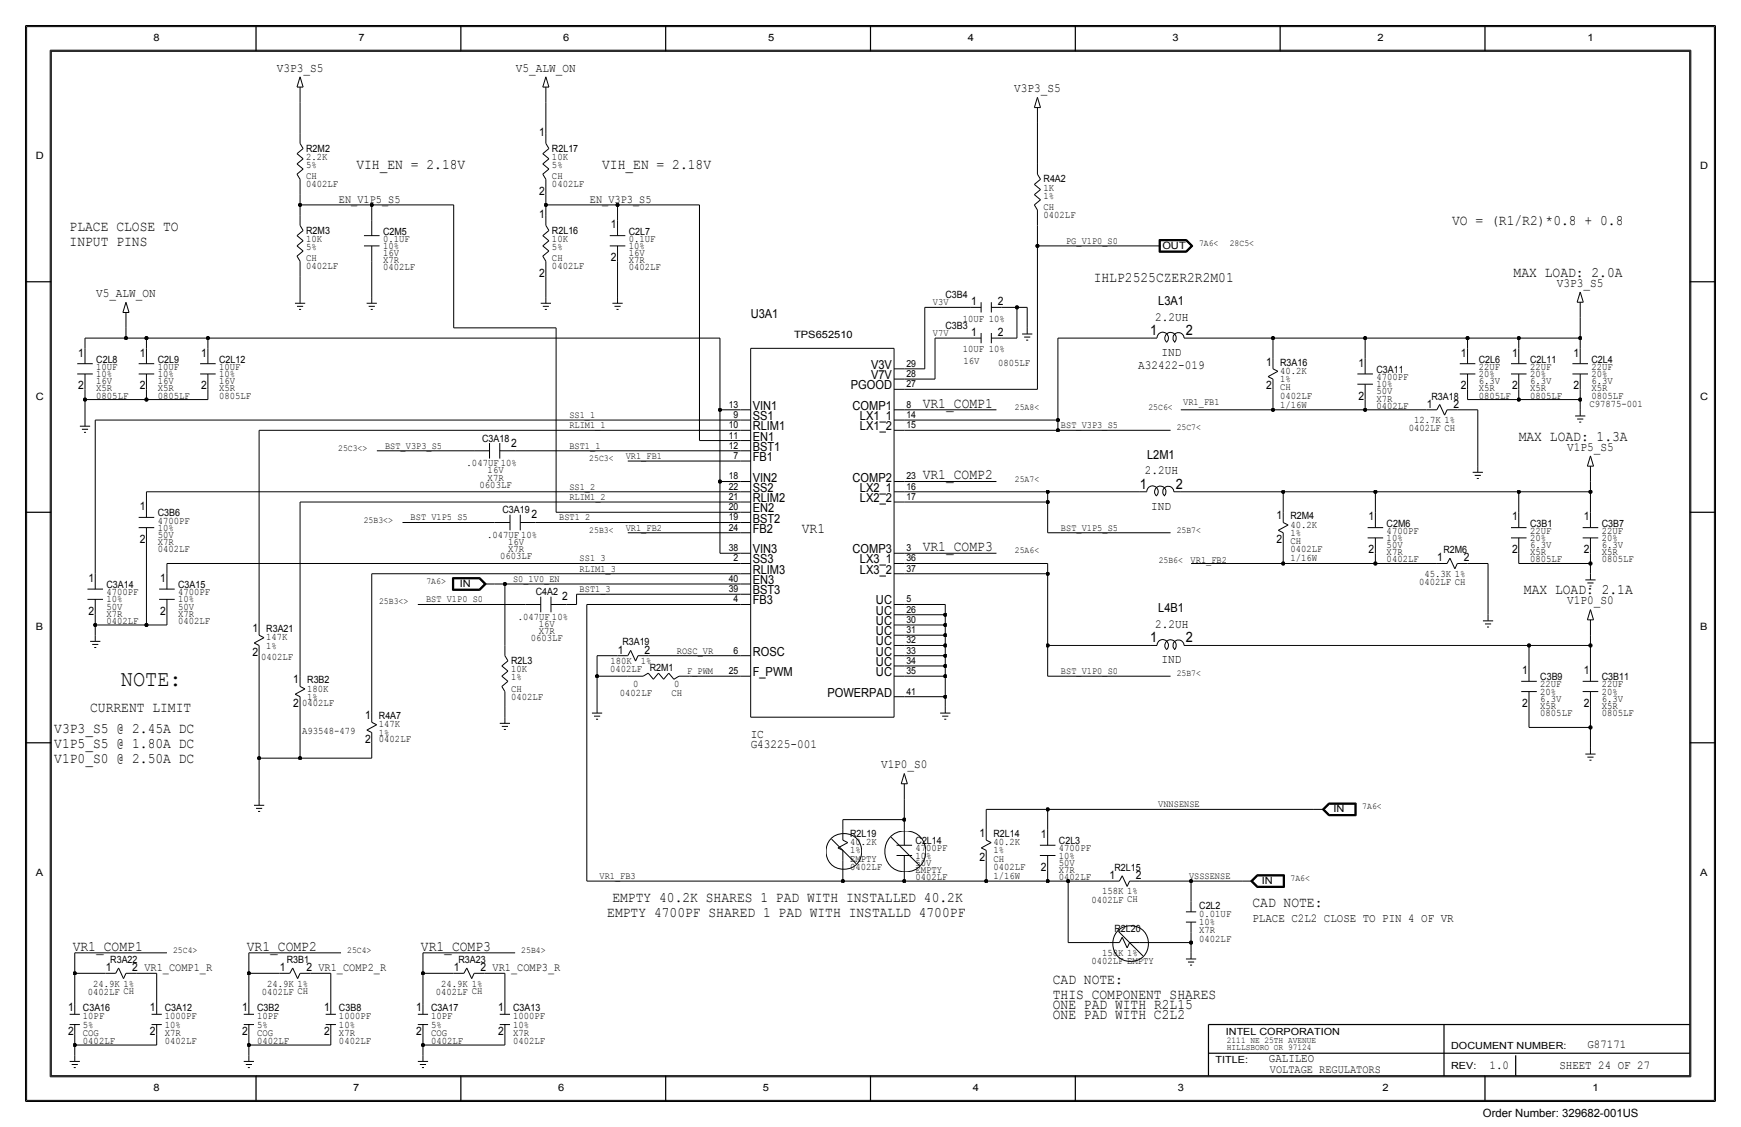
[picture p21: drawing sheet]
<svg xmlns="http://www.w3.org/2000/svg" width="432mm" height="279mm" viewBox="0 0 432 279" stroke-linecap="round" stroke-linejoin="round" font-family="sans-serif">
<defs><g id="words">
<text font-size="5.6" x="30" y="170.2">NOTE:</text>
<g font-size="3.6">
<text x="88.4" y="41.9">VIH_EN = 2.18V</text>
<text x="149.3" y="41.9">VIH_EN = 2.18V</text>
<text x="17.3" y="57.1">PLACE CLOSE TO</text>
<text x="360.2" y="55.9">VO = (R1/R2)*0.8 + 0.8</text>
<text x="17.3" y="61">INPUT PINS</text>
<text x="271.3" y="69.8">IHLP2525CZER2R2M01</text>
<text x="375.4" y="68.6">MAX LOAD: 2.0A</text>
<text x="228.9" y="101.1">VR1_COMP1</text>
<text x="376.7" y="109.2">MAX LOAD: 1.3A</text>
<text x="228.9" y="118.9">VR1_COMP2</text>
<text x="198.9" y="132.1">VR1</text>
<text x="228.9" y="136.7">VR1_COMP3</text>
<text x="378" y="147.3">MAX LOAD: 2.1A</text>
<text x="22.4" y="176.5">CURRENT LIMIT</text>
<text x="13.5" y="185.4">V1P5_S5 @ 1.80A DC</text>
<text x="13.5" y="181.6">V3P3_S5 @ 2.45A DC</text>
<text x="13.5" y="189.2">V1P0_S0 @ 2.50A DC</text>
<text x="150.6" y="227.3">EMPTY 4700PF SHARED 1 PAD WITH INSTALLD 4700PF</text>
<text x="151.9" y="223.5">EMPTY 40.2K SHARES 1 PAD WITH INSTALLED 40.2K</text>
<text x="310.6" y="224.8">CAD NOTE:</text>
<text x="18" y="235.7">VR1_COMP1</text>
<text x="61.2" y="235.7">VR1_COMP2</text>
<text x="104.4" y="235.7">VR1_COMP3</text>
<text x="261.1" y="243.8">CAD NOTE:</text>
<text x="261.1" y="247.6">THIS COMPONENT SHARES</text>
<text x="261.1" y="250.2">ONE PAD WITH R2L15</text>
<text x="261.1" y="252.7">ONE PAD WITH C2L2</text>
</g>
<g font-size="3.5">
<text x="285.3" y="83.1">1</text>
<text x="294.1" y="83.1">2</text>
<text x="282.7" y="121.2">1</text>
<text x="291.6" y="121.2">2</text>
<text x="285.3" y="159.3">1</text>
<text x="294.1" y="159.3">2</text>
</g>
<g font-size="3.1">
<text x="68.6" y="17.8">V3P3_S5</text>
<text x="128" y="17.8">V5_ALW_ON</text>
<text x="251.5" y="22.9">V3P3_S5</text>
<text x="386.1" y="71.1">V3P3_S5</text>
<text x="23.8" y="73.7">V5_ALW_ON</text>
<text x="287.3" y="75.6">L3A1</text>
<text x="186.2" y="78.7">U3A1</text>
<text x="286.5" y="79.5">2.2UH</text>
<text x="288.1" y="88.2">IND</text>
<text x="216" y="91.4">V3V</text>
<text x="216" y="94">V7V</text>
<text x="282.3" y="91.4">A32422-019</text>
<text x="186.7" y="101.6">VIN1</text>
<text x="211" y="96.5">PGOOD</text>
<text x="211.5" y="101.6">COMP1</text>
<text x="186.7" y="106.7">RLIM1</text>
<text x="186.7" y="104.1">SS1</text>
<text x="213.3" y="106.7">LX1_2</text>
<text x="213.3" y="104.1">LX1_1</text>
<text x="186.7" y="111.8">BST1</text>
<text x="186.7" y="109.2">EN1</text>
<text x="284.5" y="113.7">L2M1</text>
<text x="388.7" y="111.8">V1P5_S5</text>
<text x="186.7" y="119.4">VIN2</text>
<text x="186.7" y="114.3">FB1</text>
<text x="211.5" y="119.4">COMP2</text>
<text x="284" y="117.6">2.2UH</text>
<text x="186.7" y="121.9">SS2</text>
<text x="186.7" y="124.5">RLIM2</text>
<text x="213.3" y="124.5">LX2_2</text>
<text x="213.3" y="121.9">LX2_1</text>
<text x="186.7" y="127">EN2</text>
<text x="186.7" y="129.5">BST2</text>
<text x="285.5" y="126.3">IND</text>
<text x="186.7" y="137.2">VIN3</text>
<text x="186.7" y="132.1">FB2</text>
<text x="211.5" y="137.2">COMP3</text>
<text x="186.7" y="139.7">SS3</text>
<text x="186.7" y="142.2">RLIM3</text>
<text x="213.3" y="142.2">LX3_2</text>
<text x="213.3" y="139.7">LX3_1</text>
<text x="186.7" y="144.8">EN3</text>
<text x="186.7" y="147.3">BST3</text>
<text x="186.7" y="149.9">FB3</text>
<text x="217.3" y="149.9">UC</text>
<text x="388.7" y="149.9">V1P0_S0</text>
<text x="217.3" y="154.9">UC</text>
<text x="217.3" y="152.4">UC</text>
<text x="286.5" y="155.7">2.2UH</text>
<text x="287.3" y="151.8">L4B1</text>
<text x="217.3" y="160">UC</text>
<text x="217.3" y="157.5">UC</text>
<text x="186.7" y="167.6">F_PWM</text>
<text x="186.7" y="162.6">ROSC</text>
<text x="217.3" y="167.6">UC</text>
<text x="217.3" y="165.1">UC</text>
<text x="217.3" y="162.6">UC</text>
<text x="288.1" y="164.4">IND</text>
<text x="205.2" y="172.7">POWERPAD</text>
<text x="186.2" y="185.4">G43225-001</text>
<text x="186.2" y="182.9">IC</text>
<text x="218.5" y="190.5">V1P0_S0</text>
</g>
<g font-size="3">
<text x="310.6" y="228.6">PLACE C2L2 CLOSE TO PIN 4 OF VR</text>
<text x="314.7" y="263.4">GALILEO</text>
<text x="393.7" y="259.8">G87171</text>
<text x="369.4" y="264.9">1.0</text>
<text x="386.8" y="264.9">SHEET 24 OF 27</text>
</g>
<g font-size="2.9">
<text x="133.7" y="33.8">1</text>
<text x="84.1" y="50.3">EN_V1P5_S5</text>
<text x="133.7" y="48.3">2</text>
<text x="146.3" y="50.3">EN_V3P3_S5</text>
<text x="133.7" y="54.1">1</text>
<text x="151.5" y="56.6">1</text>
<text x="151.5" y="64.8">2</text>
<text x="133.7" y="68.6">2</text>
<text x="240.8" y="75.7">1</text>
<text x="247.4" y="75.7">2</text>
<text x="240.8" y="83.3">1</text>
<text x="247.4" y="83.3">2</text>
<text x="19.4" y="88.4">1</text>
<text x="34.7" y="88.4">1</text>
<text x="49.9" y="88.4">1</text>
<text x="362.3" y="88.4">1</text>
<text x="375" y="88.4">1</text>
<text x="390.3" y="88.4">1</text>
<text x="314.1" y="90.7">1</text>
<text x="336.9" y="90.9">1</text>
<text x="19.4" y="96.5">2</text>
<text x="34.7" y="96.5">2</text>
<text x="49.9" y="96.5">2</text>
<text x="314.1" y="96.5">2</text>
<text x="336.9" y="99.1">2</text>
<text x="353.9" y="101.1">1</text>
<text x="360.5" y="101.1">2</text>
<text x="362.3" y="96.5">2</text>
<text x="375" y="96.5">2</text>
<text x="390.3" y="96.5">2</text>
<text x="126.7" y="110.7">2</text>
<text x="34.7" y="126.5">1</text>
<text x="131.8" y="128.5">2</text>
<text x="316.6" y="128.8">1</text>
<text x="339.5" y="129">1</text>
<text x="375" y="129">1</text>
<text x="392.8" y="129">1</text>
<text x="34.7" y="134.6">2</text>
<text x="316.6" y="134.6">2</text>
<text x="339.5" y="137.2">2</text>
<text x="375" y="137.2">2</text>
<text x="392.8" y="137.2">2</text>
<text x="356.4" y="139.2">1</text>
<text x="363" y="139.2">2</text>
<text x="22" y="144.3">1</text>
<text x="39.7" y="144.3">1</text>
<text x="139.4" y="148.8">2</text>
<text x="22" y="152.4">2</text>
<text x="39.7" y="152.4">2</text>
<text x="62.6" y="156.7">1</text>
<text x="62.6" y="162.6">2</text>
<text x="153.2" y="162.1">1</text>
<text x="159.8" y="162.1">2</text>
<text x="377.6" y="167.1">1</text>
<text x="392.8" y="167.1">1</text>
<text x="72.8" y="169.4">1</text>
<text x="72.8" y="175.3">2</text>
<text x="90.5" y="178.3">1</text>
<text x="377.6" y="175.3">2</text>
<text x="392.8" y="175.3">2</text>
<text x="90.5" y="184.2">2</text>
<text x="242.9" y="207.5">1</text>
<text x="258.2" y="207.8">1</text>
<text x="242.9" y="213.4">2</text>
<text x="258.2" y="215.9">2</text>
<text x="275.1" y="217.9">1</text>
<text x="281.7" y="217.9">2</text>
<text x="26.2" y="240.8">1</text>
<text x="32.8" y="240.8">2 VR1_COMP1_R</text>
<text x="69.4" y="240.8">1</text>
<text x="76" y="240.8">2 VR1_COMP2_R</text>
<text x="112.6" y="240.8">1</text>
<text x="119.2" y="240.8">2 VR1_COMP3_R</text>
<text x="16.9" y="250.7">1</text>
<text x="37.2" y="250.7">1</text>
<text x="60.1" y="250.7">1</text>
<text x="80.4" y="250.7">1</text>
<text x="103.2" y="250.7">1</text>
<text x="123.6" y="250.7">1</text>
<text x="16.9" y="256.5">2</text>
<text x="37.2" y="256.5">2</text>
<text x="60.1" y="256.5">2</text>
<text x="80.4" y="256.5">2</text>
<text x="103.2" y="256.5">2</text>
<text x="123.6" y="256.5">2</text>
<text x="315" y="265.9">VOLTAGE REGULATORS</text>
</g>
<text font-size="2.8" x="367.8" y="276.8">Order Number: 329682-001US</text>
<g font-size="2.5">
<text x="38.1" y="10.2">8</text>
<text x="88.9" y="10.2">7</text>
<text x="139.7" y="10.2">6</text>
<text x="190.5" y="10.2">5</text>
<text x="240" y="10.2">4</text>
<text x="290.8" y="10.2">3</text>
<text x="341.6" y="10.2">2</text>
<text x="393.7" y="10.2">1</text>
<text x="8.9" y="39.4">D</text>
<text x="75.9" y="37.6">R2M2</text>
<text x="75.9" y="39.6">2.2K</text>
<text x="75.9" y="41.7">5%</text>
<text x="136.9" y="37.6">R2L17</text>
<text x="136.9" y="39.6">10K</text>
<text x="136.9" y="41.7">5%</text>
<text x="421.6" y="41.9">D</text>
<text x="75.9" y="44.5">CH</text>
<text x="75.9" y="46.5">0402LF</text>
<text x="136.9" y="44.4">CH</text>
<text x="136.9" y="46.5">0402LF</text>
<text x="258.8" y="45.2">R4A2</text>
<text x="258.8" y="47.2">1K</text>
<text x="258.8" y="49.3">1%</text>
<text x="258.8" y="52.1">CH</text>
<text x="75.9" y="57.9">R2M3</text>
<text x="75.9" y="59.9">10K</text>
<text x="95" y="58.2">C2M5</text>
<text x="95" y="59.9">0.1UF</text>
<text x="136.9" y="57.9">R2L16</text>
<text x="136.9" y="59.9">10K</text>
<text x="156" y="58.2">C2L7</text>
<text x="156" y="59.9">0.1UF</text>
<text x="258.8" y="54.1">0402LF</text>
<text x="75.9" y="64.8">CH</text>
<text x="75.9" y="62">5%</text>
<text x="95" y="65.3">X7R</text>
<text x="95" y="61.7">10%</text>
<text x="95" y="63.5">16V</text>
<text x="136.9" y="62">5%</text>
<text x="136.9" y="64.8">CH</text>
<text x="156" y="65.3">X7R</text>
<text x="156" y="63.5">16V</text>
<text x="156" y="61.7">10%</text>
<text x="288.3" y="61.7">OUT</text>
<text x="75.9" y="66.8">0402LF</text>
<text x="95" y="67.1">0402LF</text>
<text x="136.9" y="66.8">0402LF</text>
<text x="156" y="67.1">0402LF</text>
<text x="234.5" y="73.9">C3B4</text>
<text x="197" y="83.8">TPS652510</text>
<text x="234.5" y="81.5">C3B3</text>
<text x="238.8" y="79.8">10UF 10%</text>
<text x="23.9" y="89.9">C2L8</text>
<text x="39.1" y="89.9">C2L9</text>
<text x="54.4" y="89.9">C2L12</text>
<text x="238.8" y="87.4">10UF 10%</text>
<text x="366.8" y="89.9">C2L6</text>
<text x="379.5" y="89.9">C2L11</text>
<text x="394.7" y="89.9">C2L4</text>
<text x="23.9" y="93.5">10%</text>
<text x="23.9" y="91.7">10UF</text>
<text x="23.9" y="95.2">16V</text>
<text x="39.1" y="91.7">10UF</text>
<text x="39.1" y="95.3">16V</text>
<text x="39.1" y="93.5">10%</text>
<text x="54.4" y="91.7">10UF</text>
<text x="54.4" y="95.3">16V</text>
<text x="54.4" y="93.5">10%</text>
<text x="238.9" y="90.2">16V</text>
<text x="247.6" y="90.7">0805LF</text>
<text x="317.5" y="90.7">R3A16</text>
<text x="317.5" y="92.7">40.2K</text>
<text x="317.5" y="94.7">1%</text>
<text x="341.4" y="92.5">C3A11</text>
<text x="341.4" y="94.2">4700PF</text>
<text x="366.8" y="95.3">6.3V</text>
<text x="366.8" y="93.5">20%</text>
<text x="366.8" y="91.7">22UF</text>
<text x="379.5" y="91.7">22UF</text>
<text x="379.5" y="93.5">20%</text>
<text x="379.5" y="95.3">6.3V</text>
<text x="394.7" y="91.7">22UF</text>
<text x="394.7" y="95.3">6.3V</text>
<text x="394.7" y="93.5">20%</text>
<text x="8.9" y="99.1">C</text>
<text x="23.9" y="97">X5R</text>
<text x="23.9" y="98.8">0805LF</text>
<text x="39.1" y="97">X5R</text>
<text x="39.1" y="98.8">0805LF</text>
<text x="54.4" y="97">X5R</text>
<text x="54.4" y="98.8">0805LF</text>
<text x="317.5" y="98.8">0402LF</text>
<text x="317.5" y="101.1">1/16W</text>
<text x="317.5" y="96.8">CH</text>
<text x="341.4" y="96">10%</text>
<text x="341.4" y="99.6">X7R</text>
<text x="341.4" y="97.8">50V</text>
<text x="341.4" y="101.3">0402LF</text>
<text x="355" y="99.1">R3A18</text>
<text x="366.8" y="97">X5R</text>
<text x="366.8" y="98.8">0805LF</text>
<text x="379.5" y="98.8">0805LF</text>
<text x="379.5" y="97">X5R</text>
<text x="394.2" y="100.8">C97875-001</text>
<text x="394.7" y="97">X5R</text>
<text x="394.7" y="98.8">0805LF</text>
<text x="421.6" y="99.1">C</text>
<text x="349.4" y="106.9">0402LF CH</text>
<text x="350.7" y="104.9">12.7K 1%</text>
<text x="119.6" y="109.5">C3A18</text>
<text x="115.7" y="115.6">.047UF 10%</text>
<text x="120.9" y="119.1">X7R</text>
<text x="120.9" y="117.3">16V</text>
<text x="119" y="120.9">0603LF</text>
<text x="39.1" y="128">C3B6</text>
<text x="39.1" y="129.8">4700PF</text>
<text x="39.1" y="131.6">10%</text>
<text x="124.6" y="127.3">C3A19</text>
<text x="320" y="128.8">R2M4</text>
<text x="320" y="130.8">40.2K</text>
<text x="343.9" y="130.6">C2M6</text>
<text x="379.5" y="130.6">C3B1</text>
<text x="397.3" y="130.6">C3B7</text>
<text x="39.1" y="135.1">X7R</text>
<text x="39.1" y="133.3">50V</text>
<text x="39.1" y="136.9">0402LF</text>
<text x="120.8" y="133.3">.047UF 10%</text>
<text x="126" y="136.9">X7R</text>
<text x="126" y="135.1">16V</text>
<text x="320" y="136.9">0402LF</text>
<text x="320" y="132.8">1%</text>
<text x="320" y="134.9">CH</text>
<text x="343.9" y="134.1">10%</text>
<text x="343.9" y="132.3">4700PF</text>
<text x="343.9" y="137.7">X7R</text>
<text x="343.9" y="135.9">50V</text>
<text x="358" y="137.2">R2M6</text>
<text x="379.5" y="137.7">X5R</text>
<text x="379.5" y="134.1">20%</text>
<text x="379.5" y="132.3">22UF</text>
<text x="379.5" y="135.9">6.3V</text>
<text x="397.3" y="132.3">22UF</text>
<text x="397.3" y="135.9">6.3V</text>
<text x="397.3" y="137.7">X5R</text>
<text x="397.3" y="134.1">20%</text>
<text x="124" y="138.7">0603LF</text>
<text x="320" y="139.2">1/16W</text>
<text x="343.9" y="139.4">0402LF</text>
<text x="353.3" y="143">45.3K 1%</text>
<text x="379.5" y="139.4">0805LF</text>
<text x="397.3" y="139.4">0805LF</text>
<text x="26.4" y="145.8">C3A14</text>
<text x="26.4" y="147.6">4700PF</text>
<text x="26.4" y="149.4">10%</text>
<text x="44.2" y="145.8">C3A15</text>
<text x="44.2" y="149.4">10%</text>
<text x="44.2" y="147.6">4700PF</text>
<text x="114" y="145.5">IN</text>
<text x="132.9" y="147.6">C4A2</text>
<text x="352" y="145">0402LF CH</text>
<text x="26.4" y="151.1">50V</text>
<text x="26.4" y="152.9">X7R</text>
<text x="26.4" y="154.7">0402LF</text>
<text x="44.2" y="154.7">0402LF</text>
<text x="44.2" y="152.9">X7R</text>
<text x="44.2" y="151.1">50V</text>
<text x="128.4" y="153.7">.047UF 10%</text>
<text x="133.6" y="155.4">16V</text>
<text x="8.9" y="156.2">B</text>
<text x="66" y="156.7">R3A21</text>
<text x="66" y="160.8">1%</text>
<text x="66" y="158.8">147K</text>
<text x="131.7" y="159">0603LF</text>
<text x="133.6" y="157.2">X7R</text>
<text x="154.4" y="160">R3A19</text>
<text x="421.6" y="156.2">B</text>
<text x="64.8" y="163.6">0402LF</text>
<text x="126.7" y="164.6">R2L3</text>
<text x="126.7" y="166.6">10K</text>
<text x="151.3" y="166.6">0402LF</text>
<text x="151.4" y="164.6">180K</text>
<text x="158.9" y="164.6">1%</text>
<text x="161.1" y="166.4">R2M1</text>
<text x="76.2" y="169.4">R3B2</text>
<text x="76.2" y="173.5">1%</text>
<text x="76.2" y="171.5">180K</text>
<text x="126.7" y="171.4">CH</text>
<text x="126.7" y="173.5">0402LF</text>
<text x="126.7" y="168.7">1%</text>
<text x="153.8" y="172.5">0402LF</text>
<text x="157.1" y="170.4">0</text>
<text x="166.6" y="172.5">CH</text>
<text x="167.2" y="170.4">0</text>
<text x="382" y="168.7">C3B9</text>
<text x="382" y="170.4">22UF</text>
<text x="382" y="174">6.3V</text>
<text x="382" y="172.2">20%</text>
<text x="397.3" y="168.7">C3B11</text>
<text x="397.3" y="172.2">20%</text>
<text x="397.3" y="174">6.3V</text>
<text x="397.3" y="170.4">22UF</text>
<text x="74.9" y="175">0402LF</text>
<text x="94" y="178.3">R4A7</text>
<text x="382" y="177.5">0805LF</text>
<text x="382" y="175.8">X5R</text>
<text x="397.3" y="177.5">0805LF</text>
<text x="397.3" y="175.8">X5R</text>
<text x="74.9" y="181.9">A93548-479</text>
<text x="94" y="180.3">147K</text>
<text x="94" y="183.9">0402LF</text>
<text x="94" y="182.4">1%</text>
<text x="330.7" y="201.4">IN</text>
<text x="210.8" y="207.5">R2L19</text>
<text x="210.8" y="209.5">40.2K</text>
<text x="227.1" y="209.3">C2L14</text>
<text x="246.4" y="207.5">R2L14</text>
<text x="246.4" y="209.6">40.2K</text>
<text x="262.6" y="209.3">C2L3</text>
<text x="210.8" y="213.6">EMPTY</text>
<text x="210.8" y="215.6">0402LF</text>
<text x="210.8" y="211.6">1%</text>
<text x="227.1" y="212.9">10%</text>
<text x="227.1" y="211.1">4700PF</text>
<text x="227.1" y="214.6">50V</text>
<text x="246.4" y="215.6">0402LF</text>
<text x="246.4" y="213.6">CH</text>
<text x="246.4" y="211.6">1%</text>
<text x="262.6" y="212.9">10%</text>
<text x="262.6" y="214.6">50V</text>
<text x="262.6" y="211.1">4700PF</text>
<text x="276.4" y="215.9">R2L15</text>
<text x="8.9" y="217.2">A</text>
<text x="227.1" y="218.2">0402LF</text>
<text x="227.1" y="216.4">EMPTY</text>
<text x="246.4" y="217.9">1/16W</text>
<text x="262.6" y="218.2">0402LF</text>
<text x="262.6" y="216.4">X7R</text>
<text x="273.3" y="221.7">158K 1%</text>
<text x="312.9" y="219.2">IN</text>
<text x="421.6" y="217.2">A</text>
<text x="270.7" y="223.8">0402LF CH</text>
<text x="297.4" y="225.3">C2L2</text>
<text x="297.4" y="227.3">0.01UF</text>
<text x="276.4" y="231.1">R2L20</text>
<text x="297.4" y="229.4">10%</text>
<text x="297.4" y="233.4">0402LF</text>
<text x="297.4" y="231.4">X7R</text>
<text x="27.4" y="238.8">R3A22</text>
<text x="71.1" y="238.8">R3B1</text>
<text x="113.7" y="238.8">R3A23</text>
<text x="270.7" y="239">0402LF EMPTY</text>
<text x="273.3" y="237">158K 1%</text>
<text x="23.1" y="244.6">24.9K 1%</text>
<text x="66.3" y="244.6">24.9K 1%</text>
<text x="109.4" y="244.6">24.9K 1%</text>
<text x="20.6" y="250.7">C3A16</text>
<text x="21.8" y="246.6">0402LF CH</text>
<text x="40.9" y="250.7">C3A12</text>
<text x="63.8" y="250.7">C3B2</text>
<text x="64.9" y="246.6">0402LF CH</text>
<text x="84.1" y="250.7">C3B8</text>
<text x="106.9" y="250.7">C3A17</text>
<text x="108.1" y="246.6">0402LF CH</text>
<text x="127.3" y="250.7">C3A13</text>
<text x="20.6" y="256.8">COG</text>
<text x="20.6" y="252.7">10PF</text>
<text x="20.6" y="254.8">5%</text>
<text x="40.9" y="254.8">10%</text>
<text x="40.9" y="256.8">X7R</text>
<text x="40.9" y="252.7">1000PF</text>
<text x="63.8" y="256.8">COG</text>
<text x="63.8" y="252.7">10PF</text>
<text x="63.8" y="254.8">5%</text>
<text x="84.1" y="254.8">10%</text>
<text x="84.1" y="256.8">X7R</text>
<text x="84.1" y="252.7">1000PF</text>
<text x="106.9" y="254.8">5%</text>
<text x="106.9" y="256.8">COG</text>
<text x="106.9" y="252.7">10PF</text>
<text x="127.3" y="254.8">10%</text>
<text x="127.3" y="256.8">X7R</text>
<text x="127.3" y="252.7">1000PF</text>
<text x="20.6" y="258.8">0402LF</text>
<text x="40.9" y="258.8">0402LF</text>
<text x="63.8" y="258.8">0402LF</text>
<text x="84.1" y="258.8">0402LF</text>
<text x="106.9" y="258.8">0402LF</text>
<text x="127.3" y="258.8">0402LF</text>
<text x="38.1" y="270.5">8</text>
<text x="87.6" y="270.5">7</text>
<text x="138.4" y="270.5">6</text>
<text x="189.2" y="270.5">5</text>
<text x="241.3" y="270.5">4</text>
<text x="292.1" y="270.5">3</text>
<text x="342.9" y="270.5">2</text>
<text x="395" y="270.5">1</text>
</g>
<g font-size="2.4">
<text x="264.4" y="60.5">PG_V1P0_S0</text>
<text x="231.4" y="75.7">V3V</text>
<text x="231.4" y="83.3">V7V</text>
<text x="224.8" y="90.9">29</text>
<text x="224.8" y="93.5">28</text>
<text x="180.7" y="101.1">13</text>
<text x="224.8" y="101.1">8</text>
<text x="224.8" y="96">27</text>
<text x="293.5" y="100.4">VR1_FB1</text>
<text x="141.2" y="103.6">SS1_1</text>
<text x="141.2" y="106.2">RLIM1_1</text>
<text x="180.7" y="106.2">10</text>
<text x="181.9" y="103.6">9</text>
<text x="224.8" y="103.6">14</text>
<text x="224.8" y="106.2">15</text>
<text x="263.1" y="106.2">BST_V3P3_S5</text>
<text x="95.5" y="111.3">BST_V3P3_S5</text>
<text x="141.2" y="111.3">BST1_1</text>
<text x="155.2" y="113.8">VR1_FB1</text>
<text x="180.7" y="111.3">12</text>
<text x="180.7" y="108.7">11</text>
<text x="181.9" y="113.8">7</text>
<text x="180.7" y="118.9">18</text>
<text x="224.8" y="118.9">23</text>
<text x="141.2" y="124">RLIM1_2</text>
<text x="141.2" y="121.4">SS1_2</text>
<text x="180.7" y="124">21</text>
<text x="180.7" y="121.4">22</text>
<text x="224.8" y="121.4">16</text>
<text x="224.8" y="124">17</text>
<text x="101.8" y="129">BST_V1P5_S5</text>
<text x="138.7" y="129">BST1_2</text>
<text x="155.2" y="131.6">VR1_FB2</text>
<text x="180.7" y="129">19</text>
<text x="180.7" y="126.5">20</text>
<text x="180.7" y="131.6">24</text>
<text x="263.1" y="131.6">BST_V1P5_S5</text>
<text x="180.7" y="136.7">38</text>
<text x="224.8" y="136.7">3</text>
<text x="143.8" y="141.7">RLIM1_3</text>
<text x="143.8" y="139.2">SS1_3</text>
<text x="181.9" y="139.2">2</text>
<text x="224.8" y="139.2">36</text>
<text x="224.8" y="141.7">37</text>
<text x="295.3" y="139.6">VR1_FB2</text>
<text x="105.7" y="149.4">BST_V1P0_S0</text>
<text x="127.3" y="144.3">S0_1V0_EN</text>
<text x="143.8" y="146.8">BST1_3</text>
<text x="180.7" y="146.8">39</text>
<text x="180.7" y="144.3">40</text>
<text x="181.9" y="149.3">4</text>
<text x="224.8" y="149.3">5</text>
<text x="224.8" y="151.9">26</text>
<text x="224.8" y="154.4">30</text>
<text x="224.8" y="157">31</text>
<text x="224.8" y="159.5">32</text>
<text x="167.9" y="162">ROSC_VR</text>
<text x="170.4" y="167.1">F_PWM</text>
<text x="180.7" y="167.1">25</text>
<text x="181.9" y="162">6</text>
<text x="224.8" y="162.1">33</text>
<text x="224.8" y="164.6">34</text>
<text x="224.8" y="167.1">35</text>
<text x="263.1" y="167.1">BST_V1P0_S0</text>
<text x="224.8" y="172.2">41</text>
<text x="287.3" y="200.2">VNNSENSE</text>
<text x="148.7" y="218">VR1_FB3</text>
<text x="294.9" y="217.9">VSSSENSE</text>
<text x="304" y="256.5">INTEL CORPORATION</text>
<text x="301.5" y="263.7">TITLE:</text>
<text x="359.9" y="260.1">DOCUMENT NUMBER:</text>
<text x="359.9" y="264.9">REV:</text>
</g>
<g font-size="2.3">
<text x="297.4" y="61">7A6&lt;</text>
<text x="305" y="61">28C5&lt;</text>
<text x="251.7" y="101.6">25A8&lt;</text>
<text x="284.8" y="101.6">25C6&lt;</text>
<text x="291.8" y="106.7">25C7&lt;</text>
<text x="83.9" y="111.8">25C3&lt;&gt;</text>
<text x="146.2" y="114.3">25C3&lt;</text>
<text x="251.7" y="119.4">25A7&lt;</text>
<text x="90.2" y="129.5">25B3&lt;&gt;</text>
<text x="146.2" y="132.1">25B3&lt;</text>
<text x="251.7" y="137.2">25A6&lt;</text>
<text x="291.8" y="132.1">25B7&lt;</text>
<text x="287.4" y="139.7">25B6&lt;</text>
<text x="94" y="149.9">25B3&lt;&gt;</text>
<text x="105.8" y="144.8">7A6&gt;</text>
<text x="291.8" y="167.6">25B7&lt;</text>
<text x="337.9" y="200.7">7A6&lt;</text>
<text x="320.1" y="218.4">7A6&lt;</text>
<text x="42.9" y="236.2">25C4&gt;</text>
<text x="86.1" y="236.2">25C4&gt;</text>
<text x="129.3" y="236.2">25B4&gt;</text>
</g>
<g font-size="2.2">
<text x="304.3" y="258.6">2111 NE 25TH AVENUE</text>
<text x="304.3" y="260.3">HILLSBORO OR 97124</text>
</g>
</g></defs>
<g fill="none" stroke="#000" stroke-width=".25">
<path d="M6.6 6.6h418.6zM6.6 6.6v266.2zM12.4 12.4v254.6zM12.4 12.4h407zM74.4 19.1l-.7 2.5zM74.4 19.1l.8 2.5zM135.4 19.1l-.8 2.5zM135.4 19.1l.7 2.5zM419.4 12.4v254.6zM425.2 6.6v266.2zM73.7 38.1l1.5 1.3zM73.7 38.1l1.5-1.3z"/>
<path d="M73.7 21.6h1.5zM74.4 25.4v7.6zM74.4 21.6v3.8zM74.4 35.6l.8 1.2zM74.4 33v2.6zM134.6 21.6h1.5zM134.6 38.1l1.5 1.3zM134.6 38.1l1.5-1.3zM135.4 25.4v7.6zM135.4 21.6v3.8zM135.4 35.6l.7 1.2zM135.4 33v2.6z"/>
<path d="M256.5 26.7h1.6zM257.3 30.5v10.1zM257.3 26.7v3.8zM257.3 24.1l.8 2.6zM257.3 24.1l-.8 2.6zM73.7 58.4l1.5 1.3zM73.7 58.4l1.5-1.2zM73.7 40.6l1.5 1.3zM73.7 43.2l1.5-1.3zM73.7 40.6l1.5-1.2zM73.7 43.2l.7 1.2zM74.4 50.8h17.8z"/>
<path d="M74.4 48.3v2.5zM74.4 50.8v2.5zM74.4 55.9l.8 1.3zM74.4 53.3v2.6zM74.4 44.4v3.9zM90.3 58.4h3.8zM92.2 50.8v3.8zM92.2 54.6v3.8zM92.2 50.8h20.3zM112.5 50.8v30.5zM134.6 43.2l1.5-1.3zM134.6 40.6l1.5-1.2z"/>
<path d="M134.6 43.2l.8 1.2zM134.6 58.4l1.5 1.3zM134.6 58.4l1.5-1.2zM134.6 40.6l1.5 1.3zM135.4 50.8h17.8zM135.4 48.3v2.5zM135.4 50.8v2.5zM135.4 55.9l.7 1.3zM135.4 53.3v2.6zM135.4 44.4v3.9zM151.2 58.4h3.9zM153.2 50.8v3.8z"/>
<path d="M153.2 54.6v3.8zM153.2 50.8h20.3zM173.5 50.8v58.4zM256.5 50.8l.8 1.3zM256.5 50.8l1.6-1.3zM256.5 48.3l1.6-1.3zM256.5 48.3l1.6 1.2zM256.5 45.7l1.6 1.3zM256.5 45.7l1.6-1.3zM257.3 55.9v5.1zM257.3 52.1v3.8zM257.3 43.2l.8 1.3z"/>
<path d="M257.3 40.6v2.6zM287.5 59.4v3.1zM287.5 59.4h6.8zM287.6 59.5h6.6zM287.6 59.5v2.9zM287.7 59.6v2.7zM287.7 59.6h6.5zM287.8 59.7h6.3zM287.8 59.7v2.5zM294.1 59.7l1.3 1.3zM294.2 59.6l1.4 1.4zM294.2 59.5l1.5 1.5z"/>
<path d="M294.3 59.4l1.6 1.6zM30.5 77.5h1.5zM31.2 77.5v3.8zM31.2 74.9l.8 2.6zM31.2 74.9l-.7 2.6zM73.2 75.2h2.5zM73.7 61l1.5 1.2zM73.7 63.5l1.5-1.3zM73.7 61l1.5-1.3zM73.7 75.9h1.5zM73.7 63.5l.7 1.3zM74.2 76.7h.5z"/>
<path d="M74.4 68.6v5.1zM74.4 64.8v3.8zM74.4 73.7v1.5zM90.3 61h3.8zM90.9 75.2h2.6zM91.4 75.9h1.6zM91.9 76.7h.6zM92.2 64.8v8.9zM92.2 73.7v1.5zM92.2 61v3.8zM134.1 75.2h2.6zM134.6 63.5l1.5-1.3z"/>
<path d="M134.6 61l1.5-1.3zM134.6 75.9h1.5zM134.6 63.5l.8 1.3zM134.6 61l1.5 1.2zM135.1 76.7h.5zM135.4 68.6v5.1zM135.4 64.8v3.8zM135.4 73.7v1.5zM151.2 61h3.9zM151.9 75.2h2.5zM152.4 75.9h1.5zM152.9 76.7h.5z"/>
<path d="M153.2 64.8v8.9zM153.2 73.7v1.5zM153.2 61v3.8zM229.4 76.2h11.4zM229.4 76.2v15.2zM240.8 76.2h2.5zM243.3 74.9v2.6zM245.9 76.2h2.5zM245.9 74.9v2.6zM248.4 76.2h3.8zM252.2 76.2h2.6zM252.2 76.2v7.6z"/>
<path d="M254.8 76.2v5.1zM257.3 61v35.5zM257.3 61h27.9zM285.2 61h2.6zM287.5 62.5h6.8zM287.6 62.4h6.6zM287.7 62.3h6.5zM287.8 62.2h6.3zM294.1 62.2l1.3-1.2zM294.2 62.3l1.4-1.3zM294.2 62.4l1.5-1.4zM294.3 62.5l1.6-1.5z"/>
<path d="M391.2 74.9h1.5zM391.9 78.7v5.1zM391.9 74.9v3.8zM391.9 72.4l.8 2.5zM391.9 72.4l-.7 2.5zM19.2 90.2h3.8zM19.2 92.7h3.8zM21.1 99.1h15.2zM21.1 96.5v2.6zM21.1 99.1v5zM21.1 83.8h10.1zM21.1 83.8v2.6z"/>
<path d="M21.1 92.7v3.8zM21.1 86.4v3.8zM31.2 81.3v2.5zM31.2 83.8h5.1zM34.4 90.2h3.9zM34.4 92.7h3.9zM36.3 99.1h15.3zM36.3 96.5v2.6zM36.3 83.8v2.6zM36.3 92.7v3.8zM36.3 86.4v3.8zM36.3 83.8h15.3z"/>
<path d="M49.6 90.2h3.9zM49.6 92.7h3.9zM51.6 96.5v2.6zM51.6 83.8h127zM51.6 83.8v2.6zM51.6 92.7v3.8zM51.6 86.4v3.8zM112.5 81.3h25.4zM137.9 81.3v45.7zM178.6 83.8v17.8zM186.2 86.4v91.4zM186.2 86.4h35.5z"/>
<path d="M221.7 86.4v91.4zM221.7 91.4h2.6zM221.7 94h2.6zM221.7 96.5h2.6zM224.3 94h7.6zM224.3 91.4h5.1zM224.3 96.5h33zM231.9 83.8h8.9zM231.9 83.8v10.2zM240.8 83.8h2.5zM243.3 82.5v2.6zM245.9 83.8h2.5z"/>
<path d="M245.9 82.5v2.6zM248.4 83.8h3.8zM253.5 82.8h2.5zM254 83.6h1.5zM254.5 84.3h.5zM254.8 81.3v1.5zM262.4 83.8v20.3zM262.4 83.8h22.8zM285.2 83.8h1.8zM287 83.8a1.42 1.42 0 0 1 2-1.3 1.42 1.42 0 0 1 .3 2.4M289.3 84.8a1.42 1.42 0 0 1 0-2 1.42 1.42 0 0 1 2 0 1.42 1.42 0 0 1 0 2M293.7 83.8h1.7z"/>
<path d="M293.7 83.8a1.38 1.38 0 0 0-2-1.2 1.38 1.38 0 0 0-.3 2.3M295.4 83.8h20.3zM314.5 93.4l2.4-1.4zM314.5 93.4l1.2 .6zM315.7 83.8h22.9zM315.7 83.8v5.1zM315.7 96.5v5.1zM315.7 94v2.5zM315.7 88.9v2.5zM315.7 91.4l1.2 .6zM336.7 92.7h3.8zM336.7 95.2h3.8z"/>
<path d="M338.6 83.8h25.4zM338.6 83.8v5.1zM338.6 99.1v2.5zM338.6 95.2v3.9zM338.6 88.9v3.8zM362.1 90.2h3.8zM362.1 92.7h3.8zM364 96.5v2.6zM364 99.1h12.7zM364 83.8h12.7zM364 83.8v2.6zM364 92.7v3.8z"/>
<path d="M364 86.4v3.8zM374.8 90.2h3.8zM374.8 92.7h3.8zM376.7 99.1h15.2zM376.7 83.8h15.2zM376.7 96.5v2.6zM376.7 83.8v2.6zM376.7 92.7v3.8zM376.7 86.4v3.8zM390 90.2h3.9zM390 92.7h3.9zM391.9 96.5v2.6z"/>
<path d="M391.9 99.1v2.5zM391.9 83.8v2.6zM391.9 92.7v3.8zM391.9 86.4v3.8zM19.8 105.7h2.6zM20.3 106.4h1.5zM20.8 107.2h.5zM21.1 104.1v1.6zM23.6 104.1h160zM23.6 104.1v38.1zM64.3 106.7h119.3zM64.3 106.7v48.2z"/>
<path d="M93.5 111.8h24.1zM117.6 111.8h3.8zM121.4 109.8v3.9zM124 111.8h3.8zM124 109.8v3.9zM127.8 111.8h55.8zM155.7 114.3h27.9zM173.5 109.2h10.1zM178.6 101.6h5zM178.6 101.6v17.8zM178.6 119.4h5zM178.6 119.4v17.8z"/>
<path d="M183.6 119.4h2.6zM183.6 101.6h2.6zM183.6 111.8h2.6zM183.6 109.2h2.6zM183.6 106.7h2.6zM183.6 104.1h2.6zM183.6 114.3h2.6zM221.7 119.4h2.6zM221.7 106.7h2.6zM221.7 104.1h2.6zM221.7 101.6h2.6zM224.3 101.6h22.8z"/>
<path d="M224.3 119.4h22.8zM224.3 106.7h38.1zM224.3 104.1h38.1zM262.4 104.1v2.6zM262.4 106.7h27.9zM292.9 101.6h22.8zM315.7 101.6h22.9zM338.6 101.6h15.2zM353.8 101.6h2.6zM357.1 100.3l-.7 1.3zM357.1 100.3l1.2 2.6zM358.9 101.6l-.6 1.3z"/>
<path d="M358.9 101.6h2.5zM361.4 101.6h5.1zM365.3 117.1h2.5zM365.8 117.9h1.5zM366.3 118.6h.5zM366.5 101.6v14zM366.5 115.6v1.5zM390.7 103.1h2.5zM391.2 103.9h1.5zM391.7 104.6h.5zM391.9 101.6v1.5zM393.7 115.6h1.5z"/>
<path d="M394.5 113l-.8 2.6zM394.5 119.4v2.5zM394.5 115.6v3.8zM394.5 113l.7 2.6zM34.4 128.3h3.9zM34.4 130.8h3.9zM36.3 134.6v20.3zM36.3 121.9h147.3zM36.3 121.9v2.6zM36.3 130.8v3.8zM36.3 124.5v3.8zM41.4 139.7h142.2z"/>
<path d="M41.4 139.7v2.5zM74.4 124.5v43.1zM74.4 124.5h109.2zM99.8 129.5h22.9zM122.7 129.5h3.8zM126.5 127.6v3.9zM129 129.5h3.8zM129 127.6v3.9zM132.8 129.5h50.8zM137.9 127h45.7zM155.7 132.1h27.9zM178.6 137.2h5z"/>
<path d="M183.6 137.2h2.6zM183.6 132.1h2.6zM183.6 121.9h2.6zM183.6 124.5h2.6zM183.6 127h2.6zM183.6 129.5h2.6zM183.6 139.7h2.6zM221.7 139.7h2.6zM221.7 124.5h2.6zM221.7 121.9h2.6zM221.7 137.2h2.6zM224.3 124.5h35.5z"/>
<path d="M224.3 139.7h35.5zM224.3 137.2h22.8zM224.3 121.9h35.5zM259.8 121.9h22.9zM259.8 139.7v2.5zM259.8 124.5v7.6zM259.8 121.9v2.6zM259.8 132.1h30.5zM282.7 121.9h1.7zM284.4 121.9a1.42 1.42 0 0 1 2.1-1.3 1.42 1.42 0 0 1 .3 2.4M286.8 122.9a1.42 1.42 0 0 1 0-2 1.42 1.42 0 0 1 2 0 1.42 1.42 0 0 1-.1 2M291.1 121.9h1.8z"/>
<path d="M291.1 121.9a1.38 1.38 0 0 0-1.9-1.2 1.38 1.38 0 0 0-.4 2.3M292.9 121.9h25.4zM295.4 139.7h22.9zM317 131.5l1.3 .6zM317 131.5l2.5-1.4zM318.3 121.9h22.8zM318.3 121.9v5.1zM318.3 139.7h22.8zM318.3 134.6v5.1zM318.3 132.1v2.5zM318.3 127v2.5zM318.3 129.5l1.2 .6z"/>
<path d="M339.2 130.8h3.9zM339.2 133.3h3.9zM341.1 139.7h15.3zM341.1 121.9h35.6zM341.1 121.9v5.1zM341.1 137.2v2.5zM341.1 133.3v3.9zM341.1 127v3.8zM356.4 139.7h2.5zM359.6 138.4l1.2 2.6zM359.6 138.4l-.7 1.3zM361.4 139.7l-.6 1.3z"/>
<path d="M361.4 139.7h2.6zM364 139.7h5.1zM369.1 139.7v12.7zM374.8 130.8h3.8zM374.8 133.3h3.8zM376.7 137.2v2.5zM376.7 121.9v5.1zM376.7 133.3v3.9zM376.7 127v3.8zM376.7 139.7h17.8zM376.7 121.9h17.8zM392.5 130.8h3.9z"/>
<path d="M392.5 133.3h3.9zM394.5 137.2v2.5zM394.5 139.7v2.5zM394.5 121.9v5.1zM394.5 133.3v3.9zM394.5 127v3.8zM21.7 146h3.9zM21.7 148.6h3.9zM22.4 159h2.5zM22.9 159.8h1.5zM23.6 154.9h12.7zM23.6 152.4v2.5z"/>
<path d="M23.6 154.9v2.6zM23.6 148.6v3.8zM23.6 142.2v3.8zM23.6 157.5v1.5zM36.3 154.9h5.1zM39.5 146h3.8zM39.5 148.6h3.8zM41.4 152.4v2.5zM41.4 148.6v3.8zM41.4 142.2v3.8zM63 159.4l1.3 .6zM63 159.4l2.5-1.3z"/>
<path d="M64.3 154.9v2.6zM64.3 157.5l1.2 .6zM92.2 142.2h91.4zM92.2 142.2v34.3zM103.6 149.9h26.7zM112.2 143.2h6.8zM112.2 143.2v3.2zM112.2 146.4h6.8zM112.3 143.3h6.7zM112.3 143.3v3zM112.3 146.3h6.7zM112.4 143.4v2.8z"/>
<path d="M112.4 146.2h6.5zM112.4 143.4h6.5zM112.5 143.5v2.5zM112.5 146h6.4zM112.5 143.5h6.4zM118.9 146l1.2-1.2zM118.9 143.5l1.2 1.3zM118.9 146.2l1.4-1.4zM118.9 143.4l1.4 1.4zM119 146.3l1.4-1.5zM119 143.3l1.4 1.5zM119 143.2l1.6 1.6z"/>
<path d="M119 146.4l1.6-1.6zM120.1 144.8h2.6zM122.7 144.8h2.5zM125.2 144.8h58.4zM125.2 144.8v15.2zM130.3 149.9h3.8zM134.1 147.9v3.9zM136.7 149.9h3.8zM136.7 147.9v3.9zM140.5 149.9h2.5zM143 147.3v2.6zM143 147.3h40.6z"/>
<path d="M145.5 149.9h38.1zM145.5 149.9v68.5zM183.6 144.8h2.6zM183.6 147.3h2.6zM183.6 149.9h2.6zM183.6 142.2h2.6zM221.7 142.2h2.6zM221.7 157.5h2.6zM221.7 154.9h2.6zM221.7 152.4h2.6zM221.7 149.9h2.6zM224.3 142.2h35.5z"/>
<path d="M224.3 152.4h10.1zM224.3 149.9h10.1zM224.3 154.9h10.1zM224.3 157.5h10.1zM234.4 149.9v2.5zM234.4 152.4v2.5zM234.4 154.9v2.6zM234.4 157.5v2.5zM259.8 142.2v17.8zM287 160a1.42 1.42 0 0 1 2-1.3 1.42 1.42 0 0 1 .3 2.4M367.8 153.9h2.5zM368.3 154.7h1.5z"/>
<path d="M368.8 155.4h.5zM369.1 152.4v1.5zM393.2 143.8h2.5zM393.7 153.7h1.5zM393.7 144.5h1.5zM394.2 145.3h.5zM394.5 151.1l-.8 2.6zM394.5 157.5v2.5zM394.5 153.7v3.8zM394.5 151.1l.7 2.6zM394.5 142.2v1.6zM23.4 160.5h.5z"/>
<path d="M64.3 162.6v25.4zM64.3 160v2.6zM73.2 172.1l1.2 .6zM73.2 172.1l2.4-1.3zM74.4 175.3v12.7zM74.4 172.7v2.6zM74.4 167.6v2.6zM74.4 170.2l1.2 .6zM92.2 176.5v2.6zM92.2 179.1l1.2 .6zM124 179.3h2.5zM124.5 170.2l1.5-1.3z"/>
<path d="M124.5 167.6l1.5-1.2zM124.5 170.2l.7 1.2zM124.5 167.6l1.5 1.3zM124.5 165.1l1.5 1.3zM124.5 165.1l1.5-1.3zM125.2 175.3v2.5zM125.2 177.8v1.5zM125.2 171.4v3.9zM125.2 162.6l.8 1.2zM125.2 160v2.6zM146.8 176.8h2.6zM147.3 177.5h1.5z"/>
<path d="M147.8 178.3h.5zM148.1 167.6h7.6zM148.1 162.6h5.1zM148.1 162.6v5zM148.1 167.6v7.7zM148.1 175.3v1.5zM153.2 162.6h2.5zM155.7 167.6h3.8zM156.4 161.2l-.7 1.4zM156.4 161.2l1.2 2.7zM158.2 162.6l-.6 1.3zM158.2 162.6h2.6z"/>
<path d="M159.5 167.6l1.3-.7zM160.8 162.6h22.8zM160.8 166.9l1.3 1.5zM163.3 166.9l-1.2 1.5zM163.3 166.9l1.3 1.5zM165.9 166.9l-1.3 1.5zM165.9 166.9l1.2 1.5zM167.1 168.4l1.3-.8zM168.4 167.6h2.5zM170.9 167.6h12.7zM183.6 167.6h2.6zM183.6 162.6h2.6z"/>
<path d="M186.2 177.8h35.5zM221.7 172.7h2.6zM221.7 167.6h2.6zM221.7 165.1h2.6zM221.7 162.6h2.6zM221.7 160h2.6zM224.3 172.7h10.1zM224.3 160h10.1zM224.3 162.6h10.1zM224.3 165.1h10.1zM224.3 167.6h10.1zM233.2 176.8h2.5z"/>
<path d="M233.7 177.5h1.5zM234.2 178.3h.5zM234.4 160v2.6zM234.4 162.6v2.5zM234.4 165.1v2.5zM234.4 167.6v5.1zM234.4 172.7v2.6zM234.4 175.3v1.5zM259.8 160v7.6zM259.8 160h25.4zM259.8 167.6h30.5zM285.2 160h1.8z"/>
<path d="M289.3 161a1.42 1.42 0 0 1 0-2 1.42 1.42 0 0 1 2 0 1.42 1.42 0 0 1 0 2M293.7 160h1.7zM293.7 160a1.38 1.38 0 0 0-2-1.2 1.38 1.38 0 0 0-.3 2.3M295.4 160h83.8zM377.3 168.9h3.9zM377.3 171.4h3.9zM379.2 175.3v5zM379.2 160v5.1zM379.2 160h15.3zM379.2 171.4v3.9zM379.2 165.1v3.8zM392.5 168.9h3.9z"/>
<path d="M392.5 171.4h3.9zM394.5 175.3v5zM394.5 160v5.1zM394.5 171.4v3.9zM394.5 165.1v3.8zM63 199.6h2.5zM64.3 188v10.1zM64.3 198.1v1.5zM64.3 188h10.1zM74.4 188h17.8zM91 181l1.2 .6zM91 181l2.4-1.3z"/>
<path d="M92.2 184.1v3.9zM92.2 181.6v2.5zM124.5 180.1h1.5zM125 180.8h.5zM223.5 194.3h1.5zM224.3 191.8l-.8 2.5zM224.3 198.1v5.1zM224.3 194.3v3.8zM224.3 191.8l.7 2.5zM329.5 199.1h6.8zM329.6 199.2h6.6zM329.6 199.3h6.5z"/>
<path d="M329.7 199.4h6.3zM336 199.4v2.5zM336.1 199.3v2.7zM336.2 199.2v2.9zM336.3 199.1v3.1zM379.2 180.3h15.3zM393.2 186.9h2.5zM393.7 187.7h1.5zM394.2 188.5h.5zM394.5 180.3v5.1zM394.5 185.4v1.5zM63.5 200.4h1.5z"/>
<path d="M64 201.2h.5zM145.5 218.4h63.5zM206.2 208l6.1 6.1zM207.8 210.2l2.5-1.3zM207.8 210.2l1.2 .6zM209 203.2v2.5zM209 203.2h15.3zM209 218.4h15.3zM209 213.4v5zM209 210.8v2.6zM209 205.7v2.6zM209 208.3l1.3 .6z"/>
<path d="M209.3 206.7a4.5 4.5 0 0 0-4.3 5.4 4.5 4.5 0 0 0 6.3 3.1 4.5 4.5 0 0 0 1.6-6.8 4.2 4.2 0 0 0-3.6-1.7M221 207.5l7.1 7.1zM222.4 209.5h3.8zM222.4 212.1h3.8zM224.3 203.2v2.5zM224.3 218.4h20.3zM224.3 215.9v2.5zM224.3 212.1v3.8zM224.3 205.7v3.8zM243.4 210.2l2.4-1.3zM243.4 210.2l1.2 .6zM244.6 200.7h15.2z"/>
<path d="M244.6 200.7v5zM244.6 218.4h15.2zM244.6 213.4v5zM244.6 210.8v2.6zM244.6 205.7v2.6zM244.6 208.3l1.2 .6zM257.9 209.5h3.9zM257.9 212.1h3.9zM259.8 200.7h66.1zM259.8 200.7v5zM259.8 215.9v2.5zM259.8 212.1v3.8z"/>
<path d="M259.8 205.7v3.8zM259.8 218.4h5.1zM264.9 218.4h10.2zM264.9 218.4v15.3zM275.1 218.4h2.5zM278.3 217.1l1.3 2.7zM278.3 217.1l-.7 1.3zM280.2 218.4h2.5zM280.2 218.4l-.6 1.4zM282.7 218.4h12.7zM295.4 218.4h12.7zM295.4 218.4v5.1z"/>
<path d="M308.1 218.4h2.5zM310.2 218.4l1.6 1.6zM310.2 218.4l1.6-1.5zM310.3 218.4l1.5-1.4zM310.3 218.4l1.5 1.5zM310.5 218.4l1.4-1.3zM310.5 218.4l1.4 1.4zM310.6 218.4l1.3 1.3zM310.6 218.4l1.3-1.2zM311.8 216.9h6.8zM311.8 217h6.7zM311.8 219.9h6.7z"/>
<path d="M311.9 219.8h6.5zM311.9 217.1h6.5zM311.9 217.2h6.4zM311.9 219.7h6.4zM318.3 217.2v2.5zM318.4 217.1v2.7zM318.5 217v2.9zM318.6 216.9v3.1zM325.9 200.7h2.5zM328 200.7l1.5-1.6zM328 200.7l1.5 1.5zM328.1 200.7l1.5-1.5z"/>
<path d="M328.1 200.7l1.5 1.4zM328.3 200.7l1.3-1.4zM328.3 200.7l1.3 1.3zM328.4 200.7l1.3 1.2zM328.4 200.7l1.3-1.3zM329.5 202.2h6.8zM329.6 202.1h6.6zM329.6 202h6.5zM329.7 201.9h6.3zM18.5 236.2v5.1zM18.5 236.2h22.9zM29.4 240l-.7 1.3z"/>
<path d="M29.4 240l1.2 2.6zM61.7 236.2v5.1zM61.7 236.2h22.9zM72.6 240l-.7 1.3zM72.6 240l1.2 2.6zM104.9 236.2v5.1zM104.9 236.2h22.9zM115.8 240l1.2 2.6zM115.8 240l-.7 1.3zM264.9 233.7h10.2zM275.1 233.7h2.5zM277.4 230.9l6.1 6.1z"/>
<path d="M278.3 232.4l1.3 2.6zM278.3 232.4l-.7 1.3zM280.2 233.7h2.5zM280.2 233.7l-.6 1.3zM280.4 229.5a4.5 4.5 0 0 0-4.3 5.5 4.5 4.5 0 0 0 6.3 3 4.5 4.5 0 0 0 1.6-6.7 4.2 4.2 0 0 0-3.6-1.8M282.7 233.7h12.7zM294.1 237.7h2.6zM294.1 228.6h2.6zM294.1 226.1h2.6zM294.6 238.5h1.6zM295.1 239.3h.6zM295.4 231.1v2.6z"/>
<path d="M295.4 233.7v2.5zM295.4 236.2v1.5zM295.4 223.5v2.6zM295.4 228.6v2.5zM311.8 220h6.8zM17.3 254h2.5zM17.3 251.5h2.5zM18.5 256.5v2.6zM18.5 259.1v2.5zM18.5 241.3v7.6zM18.5 248.9v2.6zM18.5 254v2.5z"/>
<path d="M18.5 259.1h20.4zM18.5 241.3h7.7zM26.2 241.3h2.5zM31.2 241.3h2.6zM31.2 241.3l-.6 1.3zM33.8 241.3h5.1zM37.6 254h2.5zM37.6 251.5h2.5zM38.9 256.5v2.6zM38.9 241.3v7.6zM38.9 248.9v2.6zM38.9 254v2.5z"/>
<path d="M60.5 254h2.5zM60.5 251.5h2.5zM61.7 241.3h7.6zM61.7 259.1h20.3zM61.7 256.5v2.6zM61.7 259.1v2.5zM61.7 241.3v7.6zM61.7 248.9v2.6zM61.7 254v2.5zM69.3 241.3h2.6zM74.4 241.3l-.6 1.3zM74.4 241.3h2.6z"/>
<path d="M77 241.3h5zM80.8 254h2.5zM80.8 251.5h2.5zM82 256.5v2.6zM82 241.3v7.6zM82 248.9v2.6zM82 254v2.5zM103.6 254h2.6zM103.6 251.5h2.6zM104.9 256.5v2.6zM104.9 259.1v2.5zM104.9 241.3v7.6z"/>
<path d="M104.9 248.9v2.6zM104.9 254v2.5zM104.9 241.3h7.6zM104.9 259.1h20.3zM112.5 241.3h2.6zM117.6 241.3l-.6 1.3zM117.6 241.3h2.5zM120.1 241.3h5.1zM124 254h2.5zM124 251.5h2.5zM125.2 256.5v2.6zM125.2 241.3v7.6z"/>
<path d="M125.2 248.9v2.6zM125.2 254v2.5zM6.6 272.8h418.6zM12.4 267h407zM17.3 263.1h2.5zM17.8 263.9h1.5zM18.3 264.7h.5zM18.5 261.6v1.5zM60.5 263.1h2.5zM61 263.9h1.5zM61.5 264.7h.5zM61.7 261.6v1.5z"/>
<path d="M103.6 263.1h2.6zM104.1 263.9h1.6zM104.6 264.7h.6zM104.9 261.6v1.5z"/>
<circle cx="224.5" cy="211.1" r="5.1"/>
</g>
<g fill="none" stroke="#000" stroke-width=".3">
<path d="M6.3 6.4v266.7zM6.4 6.4h419zM12.7 12.7h406.4zM12.7 12.7v254zM63.5 6.4v6.3zM114.3 6.4v6.3zM165.1 6.4v6.3zM215.9 6.3v6.4zM266.7 6.4v6.3zM317.5 6.4v6.3zM368.3 6.4v6.3zM419.1 12.7v254z"/>
<path d="M425.4 6.4v266.7zM6.3 69.8h6.4zM419.1 69.8h6.3zM6.3 127h6.4zM419.1 127h6.3zM6.3 184.1h6.4zM419.1 184.1h6.3zM299.7 254v12.7zM299.7 254h119.4zM358.1 254v12.7zM6.4 273.1h419zM12.7 266.7h406.4z"/>
<path d="M63.5 266.7v6.4zM114.3 266.7v6.4zM165.1 266.7v6.4zM215.9 266.7v6.4zM266.7 266.7v6.4zM299.7 261.1h119.4zM368.3 266.7v6.4zM375.9 261.6v5.1z"/>
</g>
<g fill="#000" stroke="#000" stroke-width=".25">
<circle cx="74.4" cy="50.8" r=".41"/>
<circle cx="92.2" cy="50.8" r=".41"/>
<circle cx="135.4" cy="50.8" r=".41"/>
<circle cx="153.2" cy="50.8" r=".41"/>
<circle cx="252.2" cy="76.2" r=".41"/>
<circle cx="257.3" cy="61" r=".41"/>
<circle cx="21.1" cy="99.1" r=".41"/>
<circle cx="31.2" cy="83.8" r=".41"/>
<circle cx="36.3" cy="83.8" r=".41"/>
<circle cx="36.3" cy="99.1" r=".41"/>
<circle cx="51.6" cy="83.8" r=".41"/>
<circle cx="315.7" cy="83.8" r=".41"/>
<circle cx="338.6" cy="83.8" r=".41"/>
<circle cx="364" cy="83.8" r=".41"/>
<circle cx="376.7" cy="99.1" r=".41"/>
<circle cx="376.7" cy="83.8" r=".41"/>
<circle cx="391.9" cy="99.1" r=".41"/>
<circle cx="391.9" cy="83.8" r=".41"/>
<circle cx="178.6" cy="119.4" r=".41"/>
<circle cx="178.6" cy="101.6" r=".41"/>
<circle cx="262.4" cy="104.1" r=".41"/>
<circle cx="262.4" cy="106.7" r=".41"/>
<circle cx="315.7" cy="101.6" r=".41"/>
<circle cx="338.6" cy="101.6" r=".41"/>
<circle cx="259.8" cy="124.5" r=".41"/>
<circle cx="259.8" cy="121.9" r=".41"/>
<circle cx="318.3" cy="121.9" r=".41"/>
<circle cx="318.3" cy="139.7" r=".41"/>
<circle cx="341.1" cy="139.7" r=".41"/>
<circle cx="341.1" cy="121.9" r=".41"/>
<circle cx="376.7" cy="121.9" r=".41"/>
<circle cx="394.5" cy="121.9" r=".41"/>
<circle cx="394.5" cy="139.7" r=".41"/>
<circle cx="23.6" cy="154.9" r=".41"/>
<circle cx="36.3" cy="154.9" r=".41"/>
<circle cx="125.2" cy="144.8" r=".41"/>
<circle cx="234.4" cy="154.9" r=".41"/>
<circle cx="234.4" cy="157.5" r=".41"/>
<circle cx="234.4" cy="152.4" r=".41"/>
<circle cx="259.8" cy="142.2" r=".41"/>
<circle cx="148.1" cy="167.6" r=".41"/>
<circle cx="234.4" cy="165.1" r=".41"/>
<circle cx="234.4" cy="160" r=".41"/>
<circle cx="234.4" cy="172.7" r=".41"/>
<circle cx="234.4" cy="167.6" r=".41"/>
<circle cx="234.4" cy="162.6" r=".41"/>
<circle cx="259.8" cy="160" r=".41"/>
<circle cx="379.2" cy="160" r=".41"/>
<circle cx="394.5" cy="160" r=".41"/>
<circle cx="64.3" cy="188" r=".41"/>
<circle cx="74.4" cy="188" r=".41"/>
<circle cx="394.5" cy="180.3" r=".41"/>
<circle cx="209" cy="218.4" r=".41"/>
<circle cx="224.3" cy="218.4" r=".41"/>
<circle cx="224.3" cy="203.2" r=".41"/>
<circle cx="244.6" cy="218.4" r=".41"/>
<circle cx="259.8" cy="200.7" r=".41"/>
<circle cx="259.8" cy="218.4" r=".41"/>
<circle cx="264.9" cy="218.4" r=".41"/>
<circle cx="295.4" cy="218.4" r=".41"/>
<circle cx="295.4" cy="233.7" r=".41"/>
<circle cx="18.5" cy="259.1" r=".41"/>
<circle cx="18.5" cy="241.3" r=".41"/>
<circle cx="61.7" cy="241.3" r=".41"/>
<circle cx="61.7" cy="259.1" r=".41"/>
<circle cx="104.9" cy="259.1" r=".41"/>
<circle cx="104.9" cy="241.3" r=".41"/>
</g>
<use href="#words"/>
</svg>
